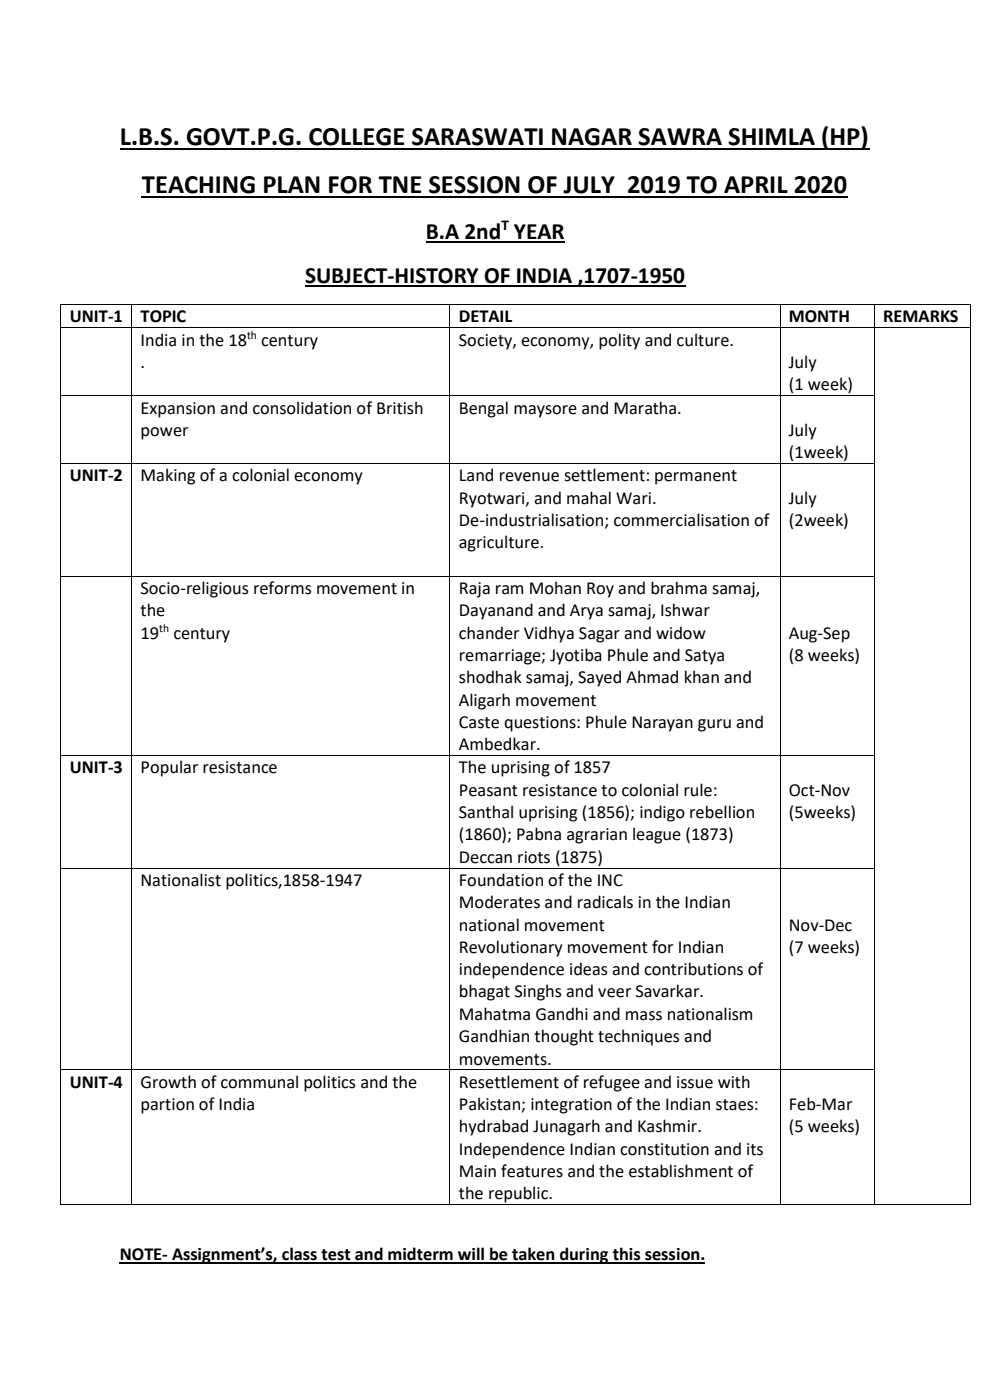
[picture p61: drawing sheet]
<svg xmlns="http://www.w3.org/2000/svg" width="210mm" height="297mm" viewBox="0 0 210 297" stroke-linecap="round" stroke-linejoin="round" font-family="sans-serif">
<defs><g id="words">
<g font-size="5.6">
<text x="25.4" y="30.8">L.B.S. GOVT.P.G. COLLEGE SARASWATI NAGAR SAWRA SHIMLA (HP)</text>
<text x="30.1" y="41">TEACHING PLAN FOR TNE SESSION OF JULY 2019 TO APRIL 2020</text>
</g>
<g font-size="5">
<text x="90.3" y="50.6">B.A 2nd YEAR</text>
<text x="64.7" y="60">SUBJECT-HISTORY OF INDIA ,1707-1950</text>
</g>
<g font-size="3.9">
<text x="14.8" y="68.4">UNIT-1</text>
<text x="29.8" y="68.4">TOPIC</text>
<text x="97.3" y="68.4">DETAIL</text>
<text x="167.3" y="68.4">MONTH</text>
<text x="187.4" y="68.4">REMARKS</text>
<text x="29.8" y="73.3">India in the 18</text>
<text x="55.4" y="73.3">century</text>
<text x="97.3" y="73.3">Society, economy, polity and culture.</text>
<text x="29.8" y="78.1">.</text>
<text x="167.3" y="78.1">July</text>
<text x="167.3" y="82.8">(1 week)</text>
<text x="29.8" y="87.7">Expansion and consolidation of British</text>
<text x="97.3" y="87.7">Bengal maysore and Maratha.</text>
<text x="29.8" y="92.5">power</text>
<text x="167.3" y="92.5">July</text>
<text x="167.3" y="97.2">(1week)</text>
<text x="14.8" y="102.1">UNIT-2</text>
<text x="29.8" y="102.1">Making of a colonial economy</text>
<text x="97.3" y="102.1">Land revenue settlement: permanent</text>
<text x="97.3" y="106.9">Ryotwari, and mahal Wari.</text>
<text x="167.3" y="106.9">July</text>
<text x="97.3" y="111.6">De-industrialisation; commercialisation of</text>
<text x="167.3" y="111.6">(2week)</text>
<text x="97.3" y="116.3">agriculture.</text>
<text x="29.8" y="126">Socio-religious reforms movement in</text>
<text x="29.8" y="130.7">the</text>
<text x="97.3" y="126">Raja ram Mohan Roy and brahma samaj,</text>
<text x="97.3" y="130.7">Dayanand and Arya samaj, Ishwar</text>
<text x="29.8" y="135.5">19</text>
<text x="36.8" y="135.5">century</text>
<text x="97.3" y="135.5">chander Vidhya Sagar and widow</text>
<text x="167.3" y="135.5">Aug-Sep</text>
<text x="97.3" y="140.2">remarriage; Jyotiba Phule and Satya</text>
<text x="167.3" y="140.2">(8 weeks)</text>
<text x="97.3" y="144.9">shodhak samaj, Sayed Ahmad khan and</text>
<text x="97.3" y="149.7">Aligarh movement</text>
<text x="97.3" y="154.4">Caste questions: Phule Narayan guru and</text>
<text x="97.3" y="159.2">Ambedkar.</text>
<text x="14.8" y="164.1">UNIT-3</text>
<text x="29.8" y="164.1">Popular resistance</text>
<text x="97.3" y="164.1">The uprising of 1857</text>
<text x="97.3" y="168.8">Peasant resistance to colonial rule:</text>
<text x="97.3" y="173.5">Santhal uprising (1856); indigo rebellion</text>
<text x="167.3" y="168.8">Oct-Nov</text>
<text x="167.3" y="173.5">(5weeks)</text>
<text x="97.3" y="178.3">(1860); Pabna agrarian league (1873)</text>
<text x="97.3" y="183">Deccan riots (1875)</text>
<text x="29.8" y="187.9">Nationalist politics,1858-1947</text>
<text x="97.3" y="187.9">Foundation of the INC</text>
<text x="97.3" y="192.7">Moderates and radicals in the Indian</text>
<text x="97.3" y="197.4">national movement</text>
<text x="167.3" y="197.4">Nov-Dec</text>
<text x="97.3" y="202.2">Revolutionary movement for Indian</text>
<text x="167.3" y="202.2">(7 weeks)</text>
<text x="97.3" y="206.9">independence ideas and contributions of</text>
<text x="97.3" y="211.6">bhagat Singhs and veer Savarkar.</text>
<text x="97.3" y="216.4">Mahatma Gandhi and mass nationalism</text>
<text x="97.3" y="221.1">Gandhian thought techniques and</text>
<text x="97.3" y="225.8">movements.</text>
<text x="14.8" y="230.8">UNIT-4</text>
<text x="29.8" y="230.8">Growth of communal politics and the</text>
<text x="97.3" y="230.8">Resettlement of refugee and issue with</text>
<text x="29.8" y="235.5">partion of India</text>
<text x="97.3" y="235.5">Pakistan; integration of the Indian staes:</text>
<text x="167.3" y="235.5">Feb-Mar</text>
<text x="97.3" y="240.2">hydrabad Junagarh and Kashmir.</text>
<text x="97.3" y="245">Independence Indian constitution and its</text>
<text x="167.3" y="240.2">(5 weeks)</text>
<text x="97.3" y="249.7">Main features and the establishment of</text>
<text x="97.3" y="254.5">the republic.</text>
<text x="25.4" y="267.3">NOTE- Assignment’s, class test and midterm will be taken during this session.</text>
</g>
<text font-size="3.2" x="106.4" y="48.9">T</text>
<g font-size="2.5">
<text x="52.4" y="71.9">th</text>
<text x="33.8" y="134.1">th</text>
</g>
</g></defs>
<path d="M25.4 31.6h159M30.1 41.9h149.8" fill="none" stroke="#000" stroke-width=".38"/>
<path d="M90.3 51.4h29.4M64.7 60.7h80.7" fill="none" stroke="#000" stroke-width=".34"/>
<g fill="#000">
<path d="M12.8 64.6h.2v.1h-.2z" fill-rule="evenodd"/>
<path d="M12.8 64.6h.2v.1h-.2z" fill-rule="evenodd"/>
<path d="M12.8 69.5h.2v.1h-.2z" fill-rule="evenodd"/>
<path d="M27.8 64.6h.2v.1h-.2z" fill-rule="evenodd"/>
<path d="M27.8 69.5h.2v.1h-.2z" fill-rule="evenodd"/>
<path d="M95.4 64.6h.1v.1h-.1z" fill-rule="evenodd"/>
<path d="M95.4 69.5h.1v.1h-.1z" fill-rule="evenodd"/>
<path d="M165.4 64.6h.2v.1h-.2z" fill-rule="evenodd"/>
<path d="M165.4 69.5h.2v.1h-.2z" fill-rule="evenodd"/>
<path d="M185.4 64.6h.1v.1h-.1z" fill-rule="evenodd"/>
<path d="M185.4 69.5h.1v.1h-.1z" fill-rule="evenodd"/>
<path d="M205.9 64.6h.1v.1h-.1z" fill-rule="evenodd"/>
<path d="M205.9 64.6h.1v.1h-.1z" fill-rule="evenodd"/>
<path d="M205.9 69.5h.1v.1h-.1z" fill-rule="evenodd"/>
<path d="M12.8 83.9h.2v.1h-.2z" fill-rule="evenodd"/>
<path d="M12.8 98.3h.2v.1h-.2z" fill-rule="evenodd"/>
<path d="M27.8 83.9h.2v.1h-.2z" fill-rule="evenodd"/>
<path d="M27.8 98.3h.2v.1h-.2z" fill-rule="evenodd"/>
<path d="M95.4 83.9h.1v.1h-.1z" fill-rule="evenodd"/>
<path d="M95.4 98.3h.1v.1h-.1z" fill-rule="evenodd"/>
<path d="M165.4 83.9h.2v.1h-.2z" fill-rule="evenodd"/>
<path d="M165.4 98.3h.2v.1h-.2z" fill-rule="evenodd"/>
<path d="M185.4 83.9h.1v.1h-.1z" fill-rule="evenodd"/>
<path d="M185.4 98.3h.1v.1h-.1z" fill-rule="evenodd"/>
<path d="M205.9 83.9h.1v.1h-.1z" fill-rule="evenodd"/>
<path d="M205.9 98.3h.1v.1h-.1z" fill-rule="evenodd"/>
<path d="M12.8 122.1h.2v.2h-.2z" fill-rule="evenodd"/>
<path d="M27.8 122.1h.2v.2h-.2z" fill-rule="evenodd"/>
<path d="M95.4 122.1h.1v.2h-.1z" fill-rule="evenodd"/>
<path d="M165.4 122.1h.2v.2h-.2z" fill-rule="evenodd"/>
<path d="M185.4 122.1h.1v.2h-.1z" fill-rule="evenodd"/>
<path d="M205.9 122.1h.1v.2h-.1z" fill-rule="evenodd"/>
<path d="M12.8 160.2h.2v.2h-.2z" fill-rule="evenodd"/>
<path d="M27.8 160.2h.2v.2h-.2z" fill-rule="evenodd"/>
<path d="M95.4 160.2h.1v.2h-.1z" fill-rule="evenodd"/>
<path d="M165.4 160.2h.2v.2h-.2z" fill-rule="evenodd"/>
<path d="M185.4 160.2h.1v.2h-.1z" fill-rule="evenodd"/>
<path d="M205.9 160.2h.1v.2h-.1z" fill-rule="evenodd"/>
<path d="M12.8 184.1h.2v.2h-.2z" fill-rule="evenodd"/>
<path d="M27.8 184.1h.2v.2h-.2z" fill-rule="evenodd"/>
<path d="M95.4 184.1h.1v.2h-.1z" fill-rule="evenodd"/>
<path d="M165.4 184.1h.2v.2h-.2z" fill-rule="evenodd"/>
<path d="M185.4 184.1h.1v.2h-.1z" fill-rule="evenodd"/>
<path d="M205.9 184.1h.1v.2h-.1z" fill-rule="evenodd"/>
<path d="M12.8 226.9h.2v.2h-.2z" fill-rule="evenodd"/>
<path d="M27.8 226.9h.2v.2h-.2z" fill-rule="evenodd"/>
<path d="M95.4 226.9h.1v.2h-.1z" fill-rule="evenodd"/>
<path d="M165.4 226.9h.2v.2h-.2z" fill-rule="evenodd"/>
<path d="M185.4 226.9h.1v.2h-.1z" fill-rule="evenodd"/>
<path d="M205.9 226.9h.1v.2h-.1z" fill-rule="evenodd"/>
<path d="M12.8 255.5h.2v.2h-.2z" fill-rule="evenodd"/>
<path d="M12.8 255.5h.2v.2h-.2z" fill-rule="evenodd"/>
<path d="M27.8 255.5h.2v.2h-.2z" fill-rule="evenodd"/>
<path d="M95.4 255.5h.1v.2h-.1z" fill-rule="evenodd"/>
<path d="M165.4 255.5h.2v.2h-.2z" fill-rule="evenodd"/>
<path d="M185.4 255.5h.1v.2h-.1z" fill-rule="evenodd"/>
<path d="M205.9 255.5h.1v.2h-.1z" fill-rule="evenodd"/>
<path d="M205.9 255.5h.1v.2h-.1z" fill-rule="evenodd"/>
</g>
<g fill="none" stroke="#000" stroke-width=".21">
<path d="M12.9 64.7v4.8M12.9 69.6v14.3M13 64.7h14.8M13 69.6h14.8M27.9 64.7v4.8M27.9 69.6v14.3M28 64.7h67.4M28 69.6h67.4M95.4 64.7v4.8M95.4 69.6v14.3M95.5 64.7h69.9M95.5 69.6h69.9"/>
<path d="M165.5 64.7v4.8M165.5 69.6v14.3M165.6 64.7h19.8M165.6 69.6h19.8M185.5 64.7v4.8M185.5 69.6v14.3M185.5 64.7h20.4M185.5 69.6h20.4M206 64.7v4.8M206 69.6v14.3M12.9 84v14.3M12.9 98.4v23.7"/>
<path d="M13 84h14.8M13 98.4h14.8M27.9 84v14.3M27.9 98.4v23.7M28 84h67.4M28 98.4h67.4M95.4 84v14.3M95.4 98.4v23.7M95.5 84h69.9M95.5 98.4h69.9M165.5 84v14.3M165.5 98.4v23.7"/>
<path d="M165.6 84h19.8M165.6 98.4h19.8M185.5 84v14.3M185.5 98.4v23.7M206 84v14.3M206 98.4v23.7M12.9 122.3v37.9M13 122.2h14.8M27.9 122.3v37.9M28 122.2h67.4M95.4 122.3v37.9M95.5 122.2h69.9"/>
<path d="M165.5 122.3v37.9M165.6 122.2h19.8M185.5 122.3v37.9M206 122.3v37.9M12.9 160.4v23.7M13 160.3h14.8M27.9 160.4v23.7M28 160.3h67.4M95.4 160.4v23.7M95.5 160.3h69.9M165.5 160.4v23.7M165.6 160.3h19.8"/>
<path d="M185.5 160.4v23.7M206 160.4v23.7M12.9 184.3v42.6M13 184.2h14.8M27.9 184.3v42.6M28 184.2h67.4M95.4 184.3v42.6M95.5 184.2h69.9M165.5 184.3v42.6M165.6 184.2h19.8M185.5 184.3v42.6M206 184.3v42.6"/>
<path d="M12.9 227.1v28.4M13 227h14.8M27.9 227.1v28.4M28 227h67.4M95.4 227.1v28.4M95.5 227h69.9M165.5 227.1v28.4M165.6 227h19.8M185.5 227.1v28.4M206 227.1v28.4M13 255.6h14.8M28 255.6h67.4"/>
<path d="M95.5 255.6h69.9M165.6 255.6h19.8M185.5 255.6h20.4"/>
</g>
<path d="M25.4 267.8h124.2" fill="none" stroke="#000" stroke-width=".25"/>
<use href="#words"/>
</svg>
